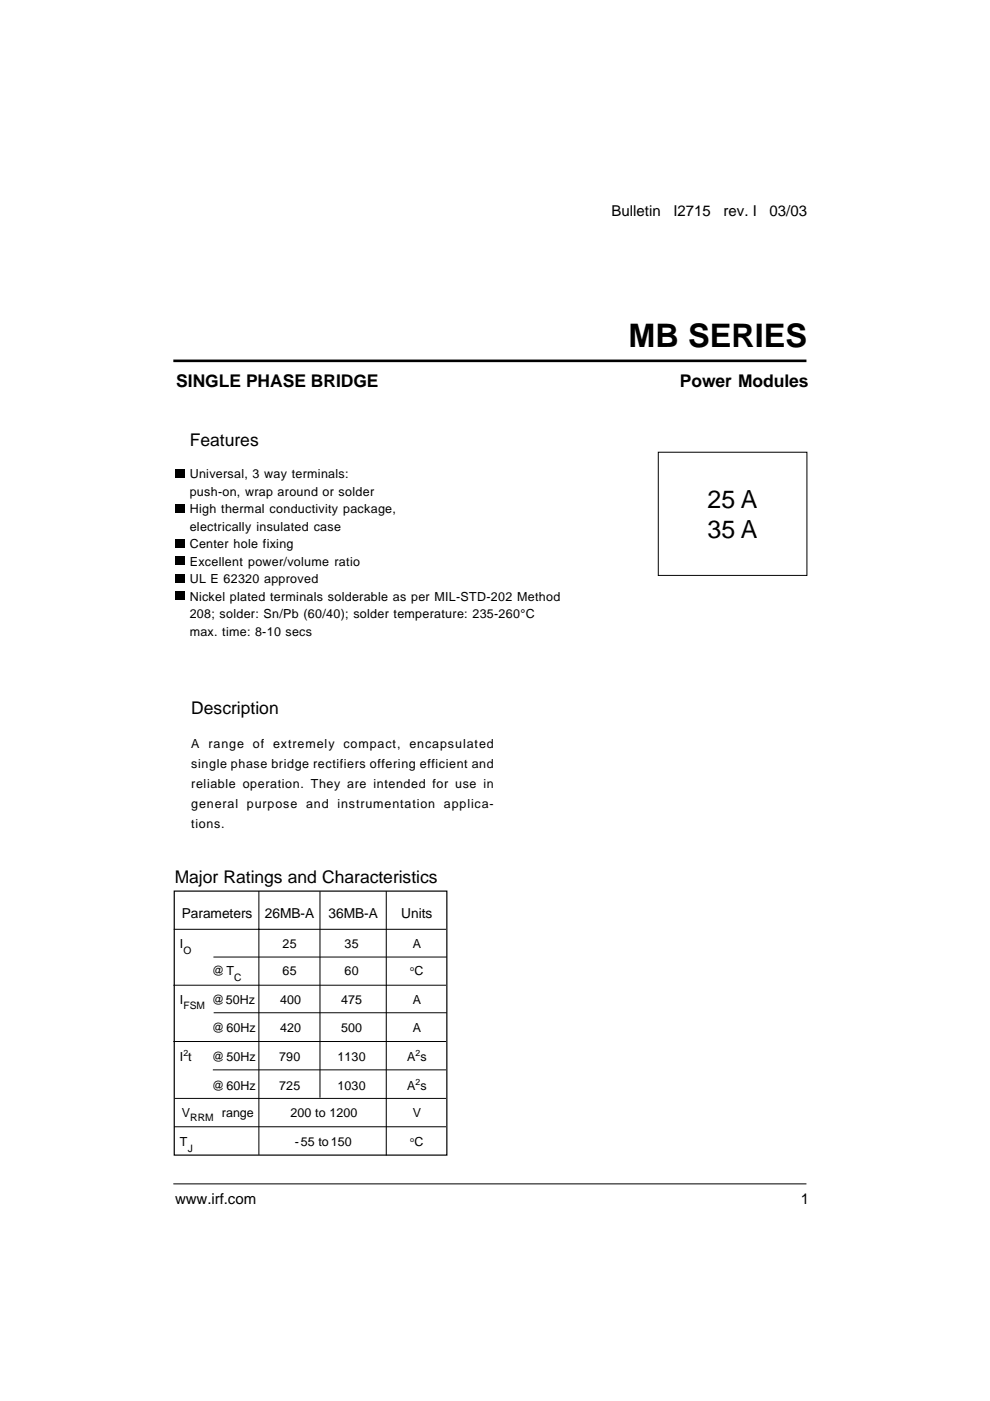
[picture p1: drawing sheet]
<svg xmlns="http://www.w3.org/2000/svg" width="210mm" height="297mm" viewBox="0 0 210 297" stroke-linecap="round" stroke-linejoin="round" font-family="sans-serif">
<defs><g id="words">
<text font-size="6.9" x="133.3" y="73.5">MB SERIES</text>
<g font-size="5.3">
<text x="150" y="107.7">25 A</text>
<text x="150" y="114.1">35 A</text>
</g>
<g font-size="3.7">
<text x="37.4" y="82.1">SINGLE PHASE BRIDGE</text>
<text x="144.1" y="82.1">Power Modules</text>
<text x="40.2" y="94.5">Features</text>
<text x="40.6" y="151.5">Description</text>
<text x="37" y="187.2">Major Ratings and Characteristics</text>
</g>
<g font-size="3.2">
<text x="129.7" y="45.9">Bulletin</text>
<text x="142.8" y="45.9">I2715</text>
<text x="153.4" y="45.9">rev. I</text>
<text x="163.2" y="45.9">03/03</text>
<text x="37.1" y="255.3">www.irf.com</text>
<text x="169.8" y="255.3">1</text>
</g>
<g font-size="2.9">
<text x="38.5" y="194.6">Parameters</text>
<text x="56.1" y="194.6">26MB-A</text>
<text x="69.6" y="194.6">36MB-A</text>
<text x="85.1" y="194.6">Units</text>
</g>
<g font-size="2.6">
<text x="40.2" y="101.4">Universal, 3 way terminals:</text>
<text x="40.2" y="105.1">push-on, wrap around or solder</text>
<text x="40.2" y="108.8">High thermal conductivity package,</text>
<text x="40.2" y="112.6">electrically insulated case</text>
<text x="40.2" y="116.2">Center hole fixing</text>
<text x="40.2" y="120">Excellent power/volume ratio</text>
<text x="40.2" y="123.6">UL E 62320 approved</text>
<text x="40.2" y="127.4">Nickel plated terminals solderable as per MIL-STD-202 Method</text>
<text x="40.2" y="131.1">208; solder: Sn/Pb (60/40); solder temperature: 235-260°C</text>
<text x="40.2" y="134.8">max. time: 8-10 secs</text>
<text x="40.6" y="158.6">A</text>
<text x="44.2" y="158.6">range</text>
<text x="53.6" y="158.6">of</text>
<text x="57.9" y="158.6">extremely</text>
<text x="72.8" y="158.6">compact,</text>
<text x="86.8" y="158.6">encapsulated</text>
<text x="40.6" y="162.8">single phase bridge rectifiers offering efficient and</text>
<text x="40.6" y="167">reliable operation. They are intended for use in</text>
<text x="40.6" y="171.3">general</text>
<text x="52.4" y="171.3">purpose</text>
<text x="64.9" y="171.3">and instrumentation applica-</text>
<text x="40.6" y="175.5">tions.</text>
<text x="38.1" y="201">I</text>
<text x="59.9" y="201">25</text>
<text x="73" y="201">35</text>
<text x="87.5" y="201">A</text>
<text x="44.9" y="206.7">@ T</text>
<text x="59.9" y="206.7">65</text>
<text x="73" y="206.7">60</text>
<text x="87.9" y="206.7">C</text>
<text x="38.1" y="212.8">I</text>
<text x="44.9" y="212.8">@50Hz</text>
<text x="59.4" y="212.8">400</text>
<text x="72.3" y="212.8">475</text>
<text x="87.5" y="212.8">A</text>
<text x="44.9" y="218.9">@ 60Hz</text>
<text x="59.4" y="218.9">420</text>
<text x="72.3" y="218.9">500</text>
<text x="87.5" y="218.9">A</text>
<text x="38.1" y="225">I t</text>
<text x="44.9" y="225">@ 50Hz</text>
<text x="59.2" y="225">790</text>
<text x="71.5" y="225">1130</text>
<text x="86.3" y="225">A s</text>
<text x="44.9" y="231">@ 60Hz</text>
<text x="59.2" y="231">725</text>
<text x="71.5" y="231">1030</text>
<text x="86.3" y="231">A s</text>
<text x="38.6" y="236.9">V</text>
<text x="47" y="236.9">range</text>
<text x="61.6" y="236.9">200 to 1200</text>
<text x="87.5" y="236.9">V</text>
<text x="38.1" y="243">T</text>
<text x="62.5" y="243">- 55 to 150</text>
<text x="87.9" y="243">C</text>
</g>
<g font-size="2.2">
<text x="38.9" y="202.3">O</text>
<text x="49.7" y="207.9">C</text>
<text x="38.9" y="214">FSM</text>
<text x="40.3" y="237.6">RRM</text>
<text x="39.8" y="244.2">J</text>
</g>
<g font-size="1.9">
<text x="38.9" y="223.9">2</text>
<text x="88.1" y="223.9">2</text>
<text x="88.1" y="230">2</text>
</g>
<g font-size="1.5">
<text x="87" y="205.8">o</text>
<text x="87" y="242.1">o</text>
</g>
</g></defs>
<g fill="#000">
<path d="M37.2 99.4h2.1v1.9h-2.1z" fill-rule="evenodd"/>
<path d="M37.2 106.8h2.1v1.9h-2.1z" fill-rule="evenodd"/>
<path d="M37.2 114.2h2.1v1.9h-2.1z" fill-rule="evenodd"/>
<path d="M37.2 117.9h2.1v1.8h-2.1z" fill-rule="evenodd"/>
<path d="M37.2 121.7h2.1v1.8h-2.1z" fill-rule="evenodd"/>
<path d="M37.2 125.3h2.1v1.8h-2.1z" fill-rule="evenodd"/>
</g>
<path d="M36.9 188.9h57.8v56h-57.8z" fill="none" stroke="#000" stroke-width=".25"/>
<g fill="none" stroke="#000" stroke-width=".21">
<path d="M139.6 95.9h31.5v26.1h-31.5zM36.8 197h57.8M54.9 188.9v55.9M67.8 189v43.7M81.9 188.9v56.1M36.7 208.9h57.9M45.3 202.9h49.4M45.3 214.7h49.4M36.7 220.8h57.9M37 238.9h57.6M37 232.9h57.6M45.1 226.8h49.5"/>
<path d="M36.7 251h134.3"/>
</g>
<path d="M36.7 76.5h134.3" fill="none" stroke="#000" stroke-width=".55"/>
<use href="#words"/>
</svg>
